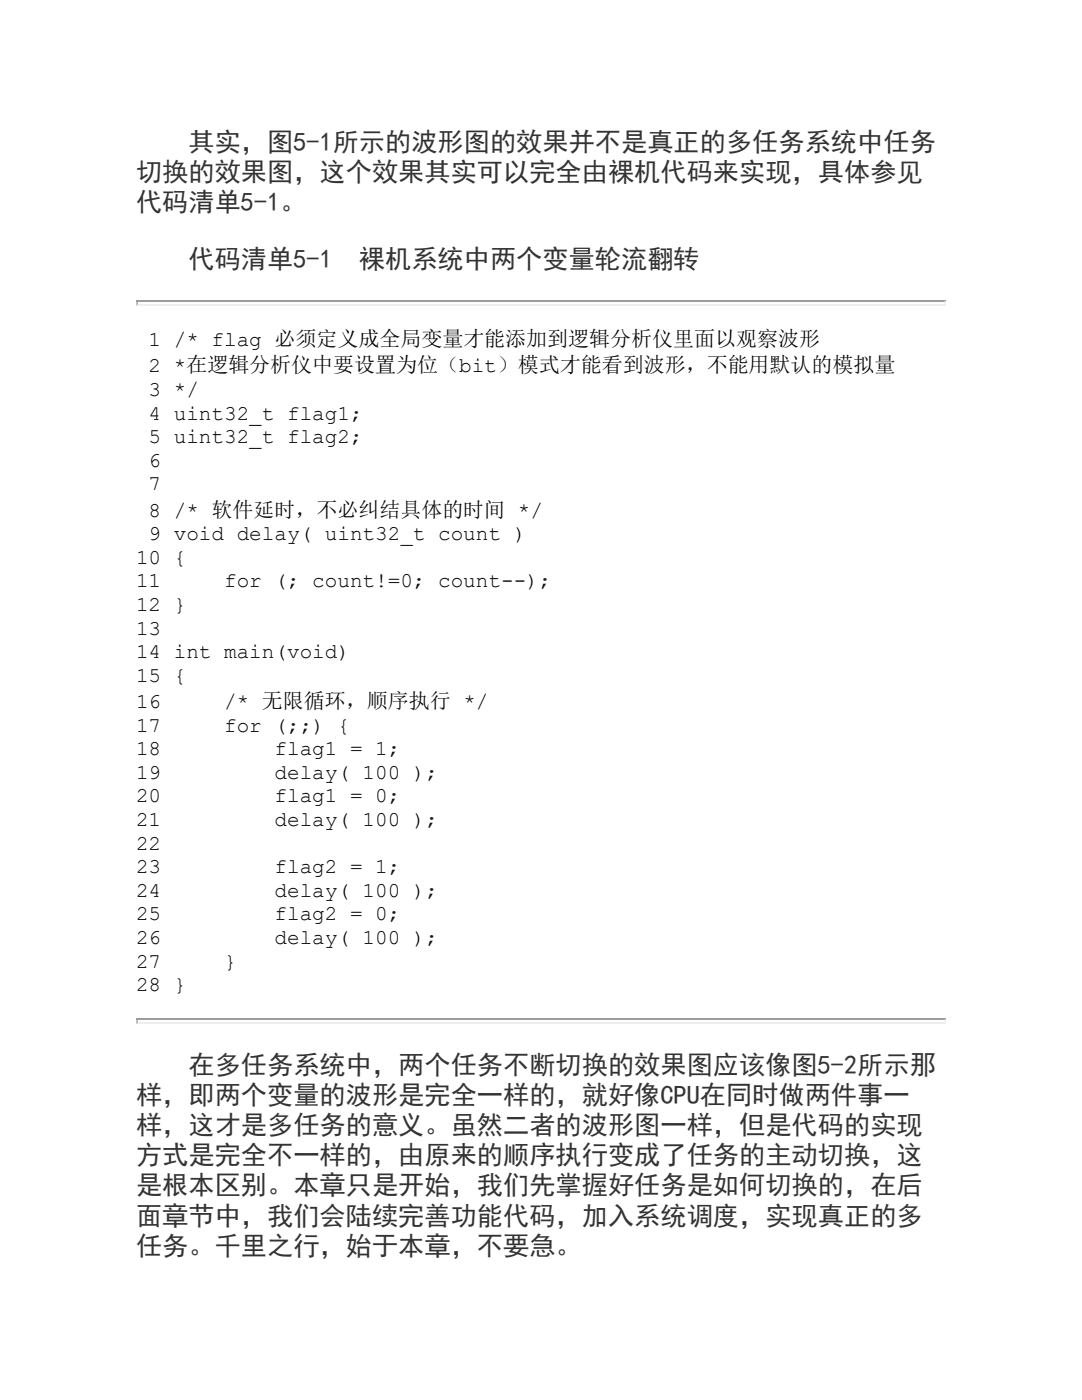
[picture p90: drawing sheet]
<svg xmlns="http://www.w3.org/2000/svg" width="216mm" height="279mm" viewBox="0 0 216 279" stroke-linecap="round" stroke-linejoin="round" font-family="sans-serif">
<defs><g id="words">
<g font-size="5.2" fill="#333">
<text x="37.6" y="30.1">其实，图5-1所示的波形图的效果并不是真正的多任务系统中任务</text>
<text x="27.1" y="36.1">切换的效果图，这个效果其实可以完全由裸机代码来实现，具体参见</text>
<text x="27.1" y="42.1">代码清单5-1。</text>
<text x="37.6" y="53.4">代码清单5-1　裸机系统中两个变量轮流翻转</text>
<text x="37.6" y="214.3">在多任务系统中，两个任务不断切换的效果图应该像图5-2所示那</text>
<text x="27.1" y="220.3">样，即两个变量的波形是完全一样的，就好像CPU在同时做两件事一</text>
<text x="27.1" y="226.3">样，这才是多任务的意义。虽然二者的波形图一样，但是代码的实现</text>
<text x="27.1" y="232.4">方式是完全不一样的，由原来的顺序执行变成了任务的主动切换，这</text>
<text x="27.1" y="238.4">是根本区别。本章只是开始，我们先掌握好任务是如何切换的，在后</text>
<text x="27.1" y="244.4">面章节中，我们会陆续完善功能代码，加入系统调度，实现真正的多</text>
<text x="27.1" y="250.4">任务。千里之行，始于本章，不要急。</text>
</g>
<g font-size="4.2">
<text x="29.7" y="69.1">1 /* flag 必须定义成全局变量才能添加到逻辑分析仪里面以观察波形</text>
<text x="29.7" y="74.3">2 *在逻辑分析仪中要设置为位（bit）模式才能看到波形，不能用默认的模拟量</text>
<text x="29.7" y="79">3 */</text>
<text x="29.7" y="83.7">4 uint32_t flag1;</text>
<text x="29.7" y="88.5">5 uint32_t flag2;</text>
<text x="29.7" y="93.2">6</text>
<text x="29.7" y="97.9">7</text>
<text x="29.7" y="103.1">8 /* 软件延时，不必纠结具体的时间 */</text>
<text x="29.7" y="107.8">9 void delay( uint32_t count )</text>
<text x="27.1" y="112.5">10 {</text>
<text x="27.1" y="117.2">11</text>
<text x="44.7" y="117.2">for (; count!=0; count--);</text>
<text x="27.1" y="121.9">12 }</text>
<text x="27.1" y="126.7">13</text>
<text x="27.1" y="131.4">14 int main(void)</text>
<text x="27.1" y="136.1">15 {</text>
<text x="27.1" y="141.3">16</text>
<text x="44.7" y="141.3">/* 无限循环，顺序执行 */</text>
<text x="27.1" y="146">17</text>
<text x="44.7" y="146">for (;;) {</text>
<text x="27.1" y="150.7">18</text>
<text x="27.1" y="155.4">19</text>
<text x="54.8" y="150.7">flag1 = 1;</text>
<text x="54.8" y="155.4">delay( 100 );</text>
<text x="27.1" y="160.1">20</text>
<text x="54.8" y="160.1">flag1 = 0;</text>
<text x="27.1" y="164.9">21</text>
<text x="54.8" y="164.9">delay( 100 );</text>
<text x="27.1" y="169.6">22</text>
<text x="27.1" y="174.3">23</text>
<text x="27.1" y="179">24</text>
<text x="54.8" y="174.3">flag2 = 1;</text>
<text x="54.8" y="179">delay( 100 );</text>
<text x="27.1" y="183.7">25</text>
<text x="54.8" y="183.7">flag2 = 0;</text>
<text x="27.1" y="188.4">26</text>
<text x="54.8" y="188.4">delay( 100 );</text>
<text x="27.1" y="193.1">27</text>
<text x="27.1" y="197.8">28 }</text>
<text x="44.7" y="193.1">}</text>
</g>
</g></defs>
<path d="M27.2 60.1h161.5" fill="none" stroke="#9a9a9a" stroke-width=".26"/>
<path d="M27.2 60.9h161.5" fill="none" stroke="#eee" stroke-width=".26"/>
<path d="M188.7 59.9v1.1h-.3v-.8z" fill="#eee"/>
<path d="M27.2 59.9h.3v.8l-.3 .3z" fill="#9a9a9a"/>
<path d="M27.2 203.5h161.5" fill="none" stroke="#9a9a9a" stroke-width=".26"/>
<path d="M27.2 204.2h161.5" fill="none" stroke="#eee" stroke-width=".26"/>
<path d="M188.7 203.3v1.1h-.3v-.8z" fill="#eee"/>
<path d="M27.2 203.3h.3v.8l-.3 .3z" fill="#9a9a9a"/>
<use href="#words"/>
</svg>
